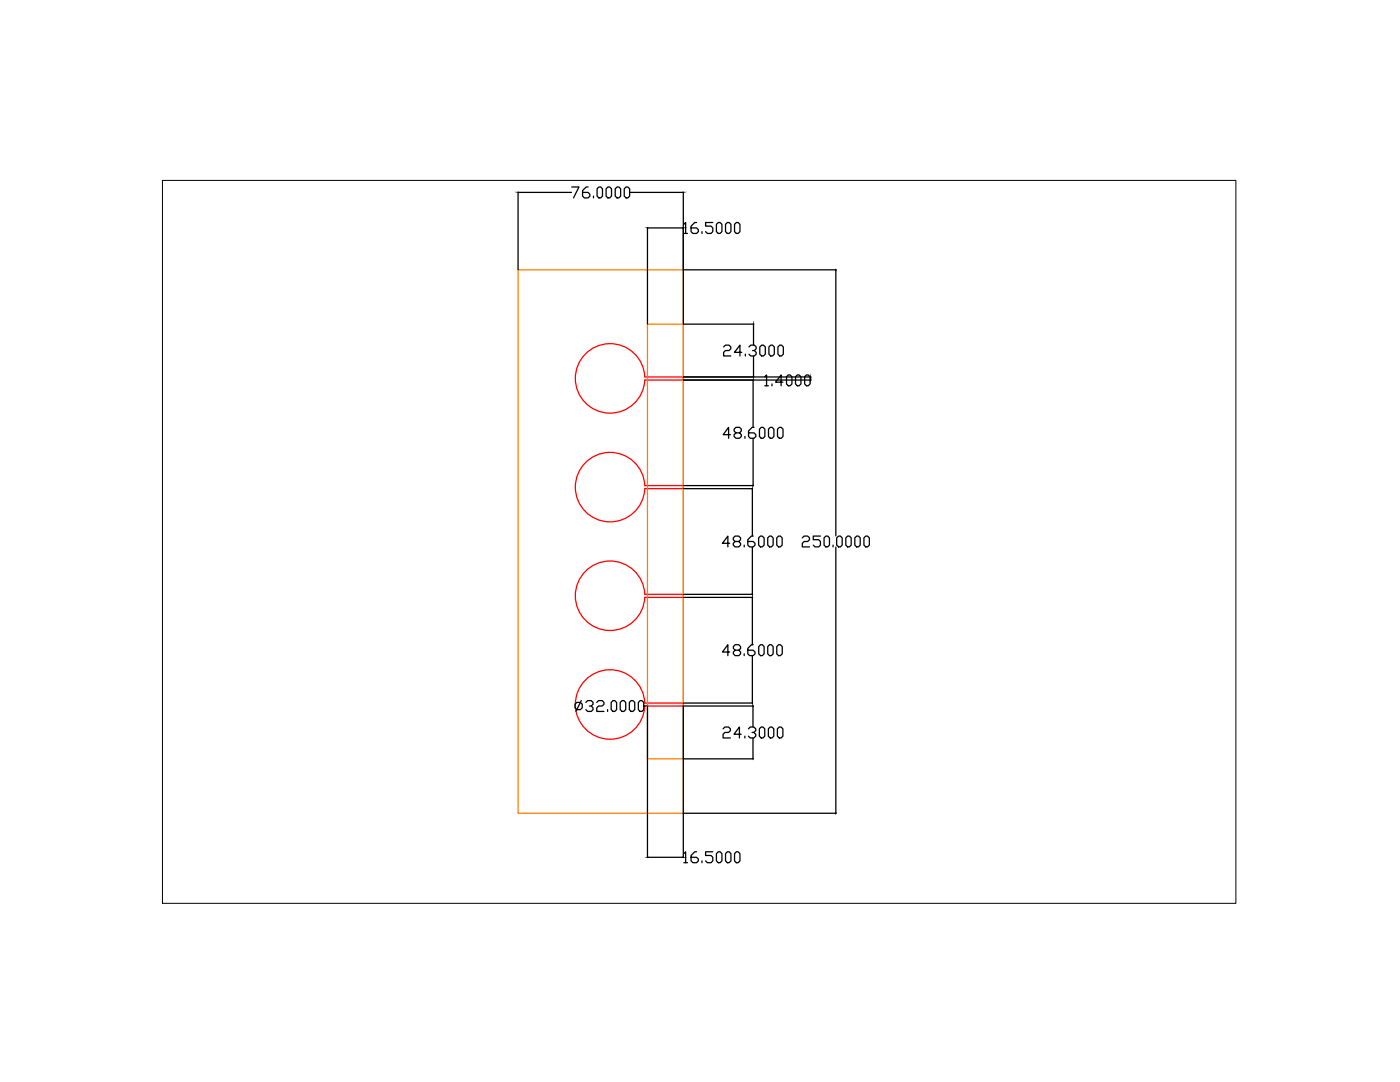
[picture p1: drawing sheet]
<svg xmlns="http://www.w3.org/2000/svg" width="279mm" height="216mm" viewBox="0 0 279 216" stroke-linecap="round" stroke-linejoin="round" font-family="sans-serif">
<!-- layer: LAYER_2 -->
<path d="M128.7 75.2a6.9 6.9 0 0 0-10.5-5.6 6.9 6.9 0 0 0 0 11.9 6.9 6.9 0 0 0 10.5-5.7M128.7 75.2h7.7v.6h-7.7M117.1 92a6.9 6.9 0 0 1 7.4-1.2 6.9 6.9 0 0 1 4.2 6.1h7.7v.6h-7.7a6.9 6.9 0 0 1-9.9 6 6.9 6.9 0 0 1-1.7-11.5zM117.1 113.7a6.9 6.9 0 0 1 7.4-1.2 6.9 6.9 0 0 1 4.2 6.1h7.7v.6h-7.7a6.9 6.9 0 0 1-9.9 5.9 6.9 6.9 0 0 1-1.7-11.4zM128.7 140.3a6.9 6.9 0 0 0-10.6-5.6 6.9 6.9 0 0 0 .2 11.9 6.9 6.9 0 0 0 10.4-5.7h7.7v-.6h-7.7" fill="none" stroke="#f00" stroke-width=".25"/>
<!-- layer: CIRCULARMONOPOLEARRAY_4BY1 -->
<path d="M103.4 53.8h33v108.5h-33zM129.2 64.7h7.2v86.7h-7.2z" fill="none" stroke="#ff7f00" stroke-width=".25"/>
<!-- layer: 0 -->
<g fill="none" stroke="#000" stroke-width=".25">
<path d="M103.4 38.3v15.5M103.5 38.4h10.6M114.1 37.3h1.4l-1 2.2M117.4 37.3h-.4l-.7 .7v1.1l.3 .4h.8l.3-.4v-.3l-.3-.4h-1.1M118.4 39.1v.4M119.5 37.3h.4l.3 .4v1.4l-.3 .4h-.4l-.3-.4v-1.4zM121 37.7l.3-.4h.4l.3 .4v1.4l-.3 .4h-.4l-.3-.4zM123.1 37.3h.4l.4 .4v1.4l-.4 .4h-.4l-.3-.4v-1.4zM124.9 37.3h.4l.4 .4v1.4l-.4 .4h-.4l-.3-.4v-1.4zM125.7 38.4h10.6M136.4 38.3v26.4M129.2 45.4v19.3"/>
<path d="M129.3 45.5h7M136.4 45.5h.1M136.4 53.8h30.5M136.5 44.8l.3-.4v2.2M136.5 46.6h.7M139 44.4h-.3l-.8 .7v1.1l.4 .4h.7l.4-.4v-.4l-.4-.3h-1.1M140.1 46.2v.4M142.3 44.4h-1.5v.7h1.1l.4 .4v.7l-.4 .4h-.7l-.4-.4M143 44.8l.4-.4h.3l.4 .4v1.4l-.4 .4h-.3l-.4-.4zM144.8 44.8l.4-.4h.3l.4 .4v1.4l-.4 .4h-.3l-.4-.4zM146.6 44.8l.4-.4h.3l.4 .4v1.4l-.4 .4h-.3l-.4-.4zM166.8 53.9v53"/>
<path d="M136.4 64.7h14M136.4 75.2h25.5M136.4 75.8h25.5M144.4 69.2l.4-.3h.7l.4 .3v.4l-.4 .3h-.7l-.4 .4v.7h1.5M148 70.3h-1.4l1.1-1.4v2.1M148.8 70.7v.3M149.5 69.2l.3-.3h.8l.3 .3v.4l-.3 .3h-.4M150.3 75.9v9.3M150.4 64.8v4M150.4 71.1v4M150.6 69.9l.3 .4v.4l-.3 .3h-.8l-.3-.3M151.6 69.2l.4-.3h.4l.3 .3v1.5l-.3 .3h-.4l-.4-.3z"/>
<path d="M152.6 75.2l.4-.4v2.2M152.6 77h.7M153.5 69.2l.3-.3h.4l.3 .3v1.5l-.3 .3h-.4l-.3-.3zM154.1 76.6v.4M155.3 69.2l.3-.3h.4l.3 .3v1.5l-.3 .3h-.4l-.3-.3zM156.2 76.3h-1.4l1.1-1.5v2.2M157.3 74.8h.4l.3 .4v1.4l-.3 .4h-.4l-.3-.4v-1.4zM158.8 75.2l.3-.4h.4l.3 .4v1.4l-.3 .4h-.4l-.3-.4zM160.6 75.2l.3-.4h.4l.4 .4v1.4l-.4 .4h-.4l-.3-.4zM161.8 75.8l-.1 .1M161.8 75.3v.4M136.4 96.9h14"/>
<path d="M136.4 97.5h13.8M145.8 86.7h-1.5l1.1-1.4v2.2M146.9 86.4l-.4-.4v-.4l.4-.3h.7l.3 .3v.4l-.3 .4h-.7l-.4 .3v.4l.4 .4h.7l.3-.4v-.4l-.3-.3M148.7 87.1v.4M150.1 97.6v9.3M150.3 87.5v9.3M150.5 85.3h-.4l-.7 .7v1.1l.3 .4h.8l.3-.4v-.4l-.3-.3h-1.1M151.6 85.6l.3-.3h.4l.3 .3v1.5l-.3 .4h-.4l-.3-.4zM153.4 85.6l.3-.3h.4l.3 .3v1.5l-.3 .4h-.4l-.3-.4zM155.2 85.6l.3-.3h.4l.4 .3v1.5l-.4 .4h-.4l-.3-.4zM136.4 118.6h13.8M136.4 119.2h13.8"/>
<path d="M145.6 108.4h-1.4l1.1-1.4v2.1M146.7 108l-.4-.3v-.4l.4-.3h.7l.4 .3v.4l-.4 .3h-.7l-.4 .4v.4l.4 .3h.7l.4-.3v-.4l-.4-.4M148.5 108.8v.3M150.1 109.2v9.3M150.1 119.3v9.3M150.3 107h-.3l-.8 .7v1.1l.4 .3h.7l.4-.3v-.4l-.4-.4h-1.1M151.4 107.3l.4-.3h.3l.4 .3v1.5l-.4 .3h-.3l-.4-.3zM153.2 107.3l.4-.3h.3l.4 .3v1.5l-.4 .3h-.3l-.4-.3zM155.4 107h.3l.4 .3v1.5l-.4 .3h-.3l-.4-.3v-1.5zM160.1 107.3l.4-.3h.7l.4 .3v.4l-.4 .3h-.7l-.4 .4v.7h1.5M163.7 107h-1.4v.7h1.1l.3 .3v.8l-.3 .3h-.7l-.4-.3M164.5 107.3l.3-.3h.4l.3 .3v1.5l-.3 .3h-.4l-.3-.3z"/>
<path d="M166.3 108.8v.3M166.8 109.2v53M167 107.3l.4-.3h.3l.4 .3v1.5l-.4 .3h-.3l-.4-.3zM168.8 107.3l.4-.3h.3l.4 .3v1.5l-.4 .3h-.3l-.4-.3zM170.6 107.3l.4-.3h.3l.4 .3v1.5l-.4 .3h-.3l-.4-.3zM172.4 107.3l.4-.3h.3l.4 .3v1.5l-.4 .3h-.3l-.4-.3zM116 139.8l-1.1 2.2M145.6 130.1h-1.4l1.1-1.5v2.2M146.7 129.7l-.3-.3v-.4l.3-.4h.7l.4 .4v.4l-.4 .3h-.7l-.3 .4v.4l.3 .3h.7l.4-.3v-.4l-.4-.4M148.5 130.5v.3M150.1 130.9v9.3M150.3 128.6h-.3l-.8 .8v1.1l.4 .3h.7l.4-.3v-.4l-.4-.4h-1.1"/>
<path d="M151.8 128.6h.3l.4 .4v1.5l-.4 .3h-.3l-.4-.3v-1.5zM153.6 128.6h.3l.4 .4v1.5l-.4 .3h-.3l-.4-.3v-1.5zM155.4 128.6h.3l.4 .4v1.5l-.4 .3h-.3l-.4-.3v-1.5zM114.8 140.5l.3-.3h.7l.4 .3v.7l-.4 .4h-.7l-.3-.4zM116.9 140.2l.4-.4h.7l.4 .4v.3l-.4 .4h-.4M118 140.9l.4 .3v.4l-.4 .4h-.7l-.4-.4M119.1 140.2l.4-.4h.7l.3 .4v.3l-.3 .4h-.7l-.4 .3v.8h1.4M121.3 141.6v.4M122 140.2l.3-.4h.4l.4 .4v1.4l-.4 .4h-.4l-.3-.4zM123.8 140.2l.4-.4h.3l.4 .4v1.4l-.4 .4h-.3l-.4-.4zM125.6 140.2l.4-.4h.3l.4 .4v1.4l-.4 .4h-.3l-.4-.4zM127.4 140.2l.4-.4h.3l.4 .4v1.4l-.4 .4h-.3l-.4-.4z"/>
<path d="M128.5 140.9h.1M129.2 140.9v30.2M136.4 140.9v30.2M136.4 140.9h14M136.4 151.4h14M136.4 140.3h13.8M144.3 145.4l.4-.3h.7l.4 .3v.4l-.4 .3h-.7l-.4 .4v.7h1.5M147.9 146.5h-1.4l1.1-1.4v2.1M148.6 146.9v.3M149.4 145.4l.3-.3h.7l.4 .3v.4l-.4 .3h-.3M150.3 141v4M150.3 147.3v4.1"/>
<path d="M150.4 146.1l.4 .4v.4l-.4 .3h-.7l-.3-.3M151.5 145.4l.4-.3h.4l.3 .3v1.5l-.3 .3h-.4l-.4-.3zM153.3 145.4l.4-.3h.4l.3 .3v1.5l-.3 .3h-.4l-.4-.3zM155.1 145.4l.4-.3h.4l.3 .3v1.5l-.3 .3h-.4l-.4-.3zM129.3 171.1h7M136.4 171.1h.1M136.4 162.3h30.5M136.5 170.3l.3-.3v2.1M136.5 172.1h.7M139 170h-.3l-.8 .7v1.1l.4 .3h.7l.4-.3v-.4l-.4-.3h-1.1M140.1 171.8v.3M142.3 170h-1.5v.7h1.1l.4 .4v.7l-.4 .3h-.7l-.4-.3"/>
<path d="M143 170.3l.4-.3h.3l.4 .3v1.5l-.4 .3h-.3l-.4-.3zM145.2 170h.3l.4 .3v1.5l-.4 .3h-.3l-.4-.3v-1.5zM147 170h.3l.4 .3v1.5l-.4 .3h-.3l-.4-.3v-1.5z"/>
</g>
<path d="M32.4 36h214.2v144.2h-214.2z" fill="none" stroke="#000" stroke-width=".2"/>
</svg>
